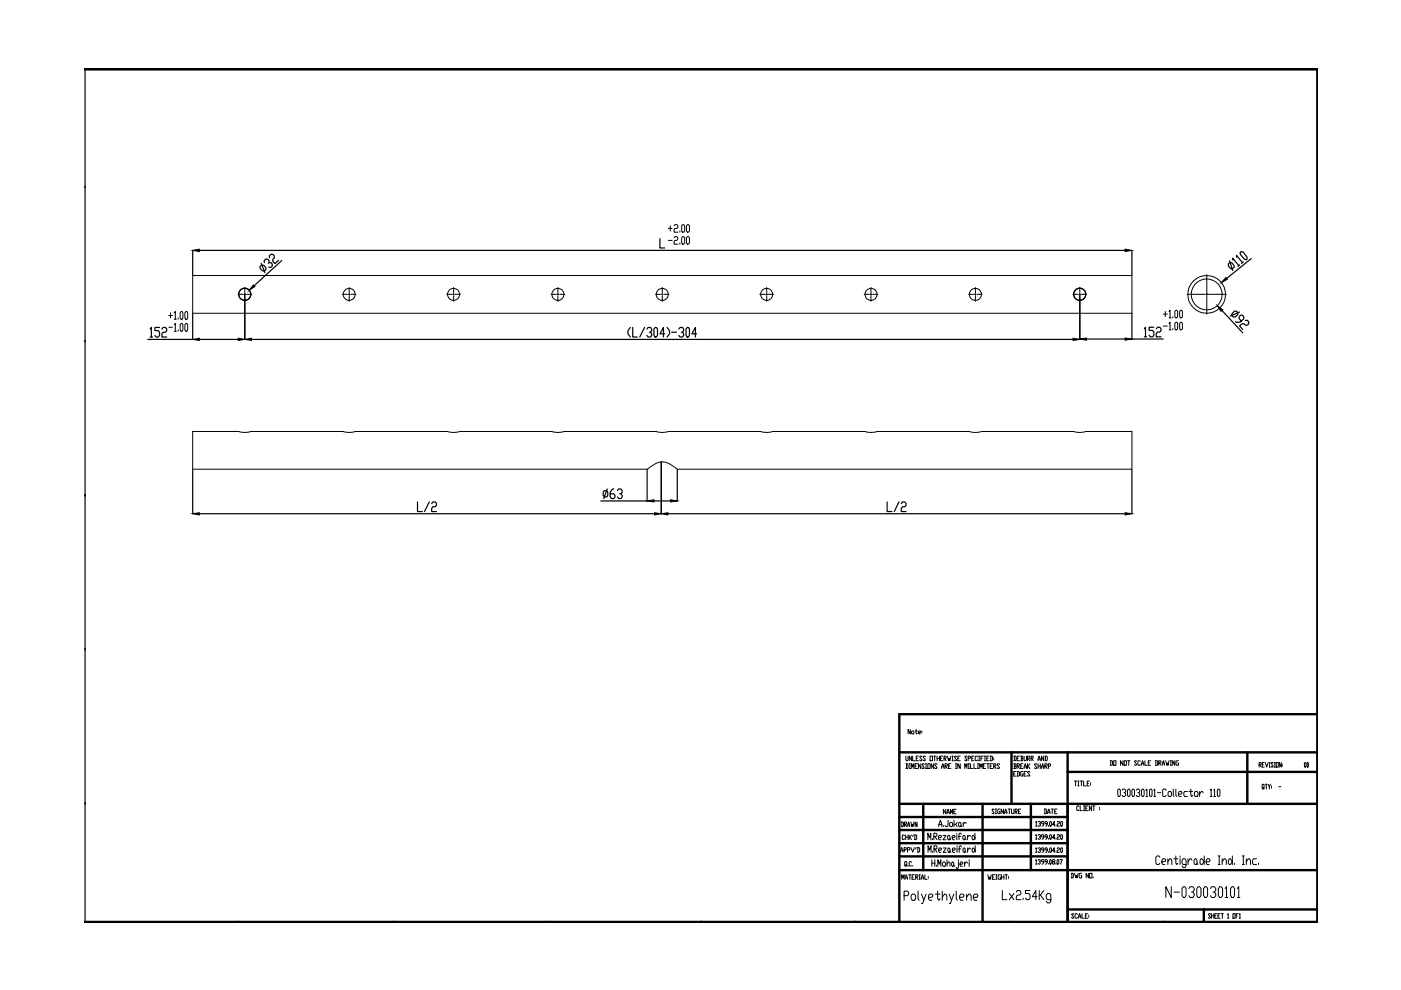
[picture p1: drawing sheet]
<svg xmlns="http://www.w3.org/2000/svg" width="297mm" height="210mm" viewBox="0 0 297 210" stroke-linecap="round" stroke-linejoin="round" font-family="sans-serif">
<!-- layer: 0 -->
<g fill="none" stroke="#000" stroke-width=".51">
<path d="M190.7 159.5h88.7M214.5 159.5v10.9M226.4 159.5v36.1M264.5 159.5v10.9M279.4 151.4h-88.7v44.1M190.7 170.4h88.7M190.7 178.8h35.7M190.7 176h35.7M190.7 173.2h35.7M195.7 170.4v14.1M208.3 170.4v25.1M218.6 170.4v14.1"/>
<path d="M226.4 163.7h53M190.7 184.5h88.7M190.7 181.6h35.7M226.4 192.8h53M255.2 192.8v2.8"/>
</g>
<path d="M18 14.6h261.4v181h-261.4" fill="none" stroke="#000" stroke-width=".72"/>
<g fill="#000">
<circle cx="50.7" cy="14.6" r=".17"/>
<circle cx="83.4" cy="14.6" r=".17"/>
<circle cx="116" cy="14.6" r=".17"/>
<circle cx="148.7" cy="14.6" r=".17"/>
<circle cx="181.4" cy="14.6" r=".17"/>
<circle cx="214.1" cy="14.6" r=".17"/>
<circle cx="246.8" cy="14.6" r=".17"/>
<circle cx="18" cy="39.8" r=".17"/>
<circle cx="279.4" cy="39.8" r=".17"/>
<circle cx="18" cy="72.4" r=".17"/>
<circle cx="279.4" cy="72.4" r=".17"/>
<circle cx="18" cy="105.1" r=".17"/>
<circle cx="279.4" cy="105.1" r=".17"/>
<circle cx="18" cy="137.8" r=".17"/>
<circle cx="279.4" cy="137.8" r=".17"/>
<circle cx="18" cy="170.4" r=".17"/>
<circle cx="279.4" cy="170.4" r=".17"/>
<circle cx="50.7" cy="195.6" r=".17"/>
<circle cx="83.4" cy="195.6" r=".17"/>
<circle cx="116" cy="195.6" r=".17"/>
<circle cx="148.7" cy="195.6" r=".17"/>
<circle cx="181.4" cy="195.6" r=".17"/>
<circle cx="214.1" cy="195.6" r=".17"/>
<circle cx="246.8" cy="195.6" r=".17"/>
</g>
<g fill="none" stroke="#000" stroke-width=".21">
<path d="M40.9 58.4h199.1v8h-199.1zM141.7 48.4h.8M141.7 51h.8M142.1 47.9v1.1M142.9 47.9l.2-.3h.4l.2 .3-.2 .5h-.4l-.2 .3v.5h.8M142.9 50.4l.2-.2h.4l.2 .2-.2 .6h-.4l-.2 .2v.6h.8M144.1 49v.2M144.1 51.5v.3M144.7 47.6h.2l.3 .3v1.1l-.3 .2h-.2l-.2-.2v-1.1zM144.7 50.2h.2l.3 .2v1.1l-.3 .3h-.2l-.2-.3v-1.1zM145.8 47.6h.2l.2 .3v1.1l-.2 .2h-.2l-.3-.2v-1.1zM145.8 50.2h.2l.2 .2v1.1l-.2 .3h-.2l-.3-.3v-1.1z"/>
<path d="M255.9 58.3v3.8M35.8 66.9h.8M35.8 69.4h.8M36.2 66.3v1.1M37 66.3l.2-.3v1.7M37 68.9l.2-.3v1.6M37 67.7h.4M37 70.2h.4M37.8 67.4v.3M37.8 69.9v.3M38.4 66h.2l.2 .3v1.1l-.2 .3h-.2l-.2-.3v-1.1zM38.4 68.6h.2l.2 .3v1l-.2 .3h-.2l-.2-.3v-1z"/>
<path d="M39.4 66h.2l.2 .3v1.1l-.2 .3h-.2l-.2-.3v-1.1zM39.4 68.6h.2l.2 .3v1l-.2 .3h-.2l-.2-.3v-1zM50.5 62.4h1.1M51.7 62.4h.4M51.9 61v1.1M51.9 62.2v.4M51.9 62.8v1.1M52.3 62.4h1.1M72.6 62.4h1.1M73.9 62.4h.3M74 61v1.1M74 62.2v.4"/>
<path d="M74 62.8v1.1M74.4 62.4h1.1M94.7 62.4h1.1M96 62.4h.4M96.2 61v1.1M96.2 62.2v.4M96.2 62.8v1.1M96.5 62.4h1.1M116.8 62.4h1.1M118.1 62.4h.4M118.3 61v1.1M118.3 62.2v.4"/>
<path d="M118.3 62.8v1.1M118.7 62.4h1.1M139 62.4h1M140.3 62.4h.3M140.4 61v1.1M140.4 62.2v.4M140.4 62.8v1.1M140.8 62.4h1.1M161.1 62.4h1.1M162.3 62.4h.4M162.6 61v1.1M162.6 62.2v.4"/>
<path d="M162.6 62.8v1.1M162.9 62.4h1.1M183.2 62.4h1.1M184.5 62.4h.4M184.7 61v1.1M184.7 62.2v.4M184.7 62.8v1.1M185 62.4h1.1M205.4 62.4h1M206.6 62.4h.4M206.8 61v1.1M206.8 62.2v.4"/>
<path d="M206.8 62.8v1.1M207.2 62.4h1M227.5 62.4h1.1M228.7 62.4h.4M228.9 61v1.1M228.9 62.2v.4M228.9 62.8v1.1M229.3 62.4h1.1M246.6 66.6h.9M246.6 69.1h.9M247.1 66v1.1M247.9 66l.2-.2v1.6"/>
<path d="M247.9 68.6l.2-.3v1.6M247.9 67.4h.4M247.9 69.9h.4M248.7 67.1v.3M248.7 69.7v.2M249.3 65.8h.2l.2 .2v1.1l-.2 .3h-.2l-.2-.3v-1.1zM249.3 68.3h.2l.2 .3v1.1l-.2 .2h-.2l-.2-.2v-1.1zM250.3 65.8h.2l.2 .2v1.1l-.2 .3h-.2l-.2-.3v-1.1zM250.3 68.3h.2l.2 .3v1.1l-.2 .2h-.2l-.2-.2v-1.1zM251.7 62.4h3.8M255.7 62.4h.3M255.9 62.2v.4"/>
<path d="M255.9 62.8v3.8M256.2 62.4h3.8M40.9 91.5h9.7a4.2 4.2 0 0 0 2.6 0h19.6a3.9 3.9 0 0 0 2.5 0h19.6a3.9 3.9 0 0 0 2.6 0h19.5a4.2 4.2 0 0 0 2.5 0h19.6a3.9 3.9 0 0 0 2.6 0h19.6a3.9 3.9 0 0 0 2.5 0h19.6a4.2 4.2 0 0 0 2.5 0h19.6a3.9 3.9 0 0 0 2.6 0h19.6a3.9 3.9 0 0 0 2.5 0h9.8v8h-96.4a7.1 7.1 0 0 0-3.2-1.6 7.8 7.8 0 0 0-3.2 1.6h-96.3zM193 154.6v1l-.5-1v1M193.4 155l.4 .2-.2 .4-.3-.2zM194 155h.5M194.2 154.6v.8l.2 .2 .1-.2M194.7 155.3h.4v-.3l-.4 .2 .2 .4h.2M195.5 155v.2M195.5 155.3v.1M191.1 174.3h.3l.2 .2v.6l-.2 .2h-.3M191.2 174.3v1"/>
<path d="M191.8 174.8h.3l.1-.2-.1-.3h-.3v1M191.8 177.2l-.2-.2h-.2l-.1 .2 .1 .8 .4-.2M191.9 174.8l.3 .5M192 177v1M192 177.5h.5M192.1 160.3l.1 1 .3-.2v-.8M192.1 161.9h.3l.1 .2v.7l-.1 .1h-.3M192.2 161.9v1M192.4 175.3l.3-1 .2 1M192.4 174.9h.5M192.5 177v1M192.7 177v1"/>
<path d="M192.8 161.9h.2M192.8 162.9h.2M192.9 177.5l.4 .5M192.9 161.9v1M193.1 174.3l.2 1 .2-.5v.5l.3-1M193.1 179.7l.4 1 .4-1M193.3 177l-.6 .5M193.3 160.3v1l-.5-1v1M193.3 162.9v-1l.2 .7 .3-.7v1M193.5 160.3v1h.5M193.6 177l-.1 .4M193.8 177h.4l.2 .2v.6l-.2 .2h-.4"/>
<path d="M194 177v1M194 162.4h.3M194.2 179.7l-.1 .3M194.3 160.8h.2M194.4 174.3v1l-.4-1v1M194.5 179.7h.4l.1 .2v.6l-.1 .2h-.4M194.5 161.9h-.5v1h.5M194.6 179.7v1M194.7 160.3h-.4v1h.4M195.2 161.9v1l-.5-1v1M195.5 160.5l-.1-.2-.4 .2 .5 .6-.1 .2-.4-.2M196 162.1l-.2-.2-.3 .2 .5 .7-.2 .1-.3-.1"/>
<path d="M196.2 160.5l-.1-.2-.4 .2 .5 .6-.1 .2-.4-.2M196.2 161.9h.3M196.2 162.9h.3M196.3 161.9v1M196.7 161.9h.5v1h-.5zM196.7 178.1v-1.4l.4 .9 .3-.9v1.4M197.2 160.3h.5v1h-.5zM197.7 177.8v.3M198 161.9v1l-.6-1v1M198 160.3h.4M198 177.3h.5l.2-.2-.2-.4h-.5v1.4M198.2 160.3v1"/>
<path d="M198.2 177.3l.5 .8M198.7 162.1l-.2-.2-.3 .2 .5 .7-.2 .1-.3-.1M198.7 160.8h.5M198.7 160.3v1M199 177.6h.5l.1-.3-.1-.2h-.4l-.1 .2v.5l.1 .3h.4M199.1 175.3v-.5l.3-.9 .3 1.4M199.1 174.8h.6M199.2 160.3v1M199.4 160.8h.2M199.6 162.9l.3-1 .3 1M199.6 162.6h.6M199.9 160.3h-.5v1h.5"/>
<path d="M199.9 177.1h.7l-.7 1h.7M200 179.8h.6l-.6 .9h.6M200 175v.3M200.2 160.8l.4-.1-.1-.4h-.3v1M200.3 160.8l.3 .5M200.4 162.4h.3l.2-.1-.2-.4h-.3v1M200.5 162.4l.4 .5M200.5 171.6v1l-.5-1v1M200.8 172.6l.2-1 .3 1M200.8 172.3h.5M200.9 160.3l.2 1 .2-.5 .1 .5 .2-1M201 173.9v1.1l-.2 .3h-.3l-.1-.3"/>
<path d="M201.1 177.1l.3 .2v.5l-.1 .3-.4-.3v-.5zM201.1 179.8l.3 .2v.5l-.1 .2-.3-.2v-.5zM201.1 162.4h.3M201.4 177.8l.1 .3M201.5 174.4h.3l.2 .2v.4l-.2 .3h-.3l-.2-.3zM201.5 172.6v-1l.3 .7 .2-.7v1M201.6 161.9h-.5v1h.5M201.8 161.3h.3M201.8 160.3h.3M201.9 177.6h.5l.1-.3-.1-.2h-.3l-.2 .2v.5l.2 .3h.3M202 160.3v1M202.2 172.1h.3"/>
<path d="M202.3 173.9v1.4M202.6 161.9h.2M202.6 162.9h.2M202.6 174.8l.3 .5M202.7 161.9v1M202.7 171.6h-.5v1h.5M202.8 160.5l-.1-.2-.3 .2 .4 .6-.1 .2-.3-.2M202.9 176.7v.2M202.9 177.1v1M202.9 179.3v.3M202.9 179.8v.9M202.9 174.4l-.3 .4h-.3"/>
<path d="M203.1 160.8h.2M203.2 177.3h.5M203.4 174.4l.4 .2v.4l-.2 .3-.4-.3v-.4zM203.6 160.3h-.5v1h.5M203.6 161.9v1l-.5-1v1M203.8 175l.1 .3M203.8 176.9l-.1-.2-.4 .2v1.2M203.8 179.6l-.1-.3-.3 .3v1.1M204.2 174.4v.9M204.3 177.1l.3 .2v.5l-.1 .3-.4-.3v-.5zM204.3 179.8l.3 .2-.1 .7-.3-.2v-.5zM204.6 162.9v-1l.2 .7 .2-.7v1"/>
<path d="M204.6 177.8l.2 .3M204.9 174.6l-.3-.2-.4 .4M205 160.5l-.1-.2-.3 .2 .4 .6-.1 .2-.3-.2M205.1 177.1v1M205.1 179.8v.9M205.3 160.8l.5-.1-.1-.4h-.4v1M205.3 161.9h.2M205.3 162.9h.2M205.4 161.9v1M205.7 177.3l-.3-.2-.3 .5M205.8 161.9v1h.4M206 160.8h.2"/>
<path d="M206.2 177.1h.2l.3 .5-.3 .5-.3-.3v-.5zM206.3 179.8l.5 .5-.4 .4-.3-.2v-.5zM206.5 160.3h-.5v1h.5M206.5 161.9v1h.5M206.7 176.7v1.4M206.8 179.3v1.4M207.3 160.5l-.2-.2-.3 .2 .1 .8 .4-.2M207.3 161.9h.2M207.3 162.9h.2M207.3 161.9v1M207.5 161.3h.2M207.5 160.3h.2"/>
<path d="M207.6 160.3v1M207.7 162.9v-1l.3 .7 .2-.7v1M208 160.8h.2M208.5 160.3h-.5v1M208.5 162.4h.2M208.7 161.3h.3M208.7 160.3h.3M208.8 160.3v1M209 161.9h-.5v1h.5M209.2 160.8h.3M209.2 161.9h.5M209.5 161.9v1"/>
<path d="M209.7 160.3h-.5v1h.5M209.9 160.3h.4l.1 .2v.6l-.1 .2h-.4M209.9 162.4h.3M210.1 160.3v1M210.4 161.9h-.5v1h.5M210.7 162.4h.3l.2-.1-.2-.4h-.3v1M210.7 160.7v.1M210.7 161v.1M210.8 171.7l-.1-.2-.4 .2 .5 .7-.1 .1-.4-.1M210.8 162.4l.4 .5M211 172.5h.3M211 171.5h.3"/>
<path d="M211.2 171.5v1M211.9 162.1l-.1-.2-.4 .2 .5 .7-.1 .1-.4-.1M212 171.5h-.3l-.2 .2 .2 .8h.3v-.5h-.1M212.8 171.5v1l-.5-1v1M213 172.5l.2-1 .3 1M213 172.2h.5M213.7 171.5h.5M214 171.5v1M214.5 171.5v.9l.1 .1 .4-.1v-.9M214.9 160.3h.4l.1 .2v.6l-.1 .2h-.4M214.9 161.9h.4l.1 .2-.1 .3M214.9 164.1h.3"/>
<path d="M215.1 162.4h.2l.1 .4-.1 .1h-.4M215.1 160.3v1M215.1 161.9v1M215.2 172h.4l.1-.1-.1-.4h-.4v1M215.3 172l.4 .5M215.4 163.6h-.5v.9h.5M215.6 162.4h.4l.2-.1-.2-.4h-.4v1M215.6 163.6h.4l.2 .1v.7l-.2 .1h-.4M215.6 160.8h.3M215.8 162.4l.4 .5M215.8 163.6v.9M215.9 172h.3"/>
<path d="M216.2 160.3h-.6v1h.6M216.4 160.3h.3l.2 .2-.2 .3M216.4 171.5h-.5v1h.5M216.4 162.4h.2M216.5 160.8h.2l.2 .3-.2 .2h-.3M216.5 160.3v1M216.9 161.9h-.5v1h.5M216.9 163.6h-.4l-.1 .1 .1 .8h.4v-.4h-.2M217.1 160.3l.2 1 .3-.2v-.8M217.1 162.9l.3-1 .2 1M217.1 162.6h.5M217.1 164.1h.3"/>
<path d="M217.6 163.6h-.5v.9h.5M217.8 160.8l.6-.1-.2-.4h-.4v1M217.8 161.9v1M218 160.8l.4 .5M218 162.4l.4 .5M218.4 161.9l-.6 .5M218.4 163.7l-.4-.1-.2 .1 .6 .7-.2 .1-.4-.1M218.6 160.8l.5-.1-.2-.4h-.3v1M218.7 160.8l.4 .5M219.6 174.3l.1-.1v1M219.6 177.1l.1-.1v.9M219.6 179.9l.1-.2v1"/>
<path d="M219.6 175.2h.2M219.6 177.9h.2M219.8 162.1l-.1-.2-.4 .2 .5 .7-.1 .1-.4-.1M220.1 161.3l.2-1 .3 1M220.1 174.3l.4-.1 .1 .3-.3 .2M220.1 177.1l.4-.1 .1 .3-.3 .2M220.1 179.9l.4-.2 .1 .3-.3 .2M220.1 162.4h.5M220.1 161h.5M220.1 161.9v1M220.5 174.7l.1 .1-.1 .4-.4-.2M220.5 177.5l.1 .1-.1 .3-.4-.1"/>
<path d="M220.6 161.9v1M220.8 162.9l.3-1 .2 1M220.8 162.6h.5M221.3 160.3v1l-.5-1v1M221.3 174.7h-.4l-.1-.2 .1-.3 .4 .1v.5l-.4 .4M221.3 177.5h-.4l-.1-.2 .1-.3 .4 .1v.5l-.4 .3M221.4 171.5h.4l.1 .2v.7l-.5 .1M221.5 160.3h.4l.1 .2v.6l-.1 .2h-.4M221.5 162.4h.4l.1-.1-.1-.4h-.4v1M221.5 171.5v1M221.7 160.3v1M221.7 162.4l.3 .5"/>
<path d="M222 174.7h-.3l-.1-.2 .1-.3 .3 .1v.5l-.3 .4M222 177.5h-.3l-.1-.2 .1-.3 .3 .1v.5l-.3 .3M222.1 172.5l.3-1 .2 1M222.1 172.2h.5M222.3 162.4h.3l.2-.1-.2-.4h-.3v1M222.3 175v.2M222.3 177.8v.1M222.7 174.2l.2 .1-.1 .9-.3-.2zM222.7 177l.2 .1-.1 .8-.3-.1zM222.7 179.7l.2 .2-.1 .8-.3-.1zM222.9 171.5h.5M223.1 171.5v1"/>
<path d="M223.6 172h.3M223.6 174.8h-.5l.4-.6v1M223.6 177.6h-.5l.4-.6v.9M223.9 175v.2M223.9 177.8v.1M224.1 171.5h-.5v1h.5M224.2 174.3v-.1l.4 .1-.1 .4h-.3v.1v.4h.4M224.2 177.1v-.1l.4 .1-.1 .4h-.3v.1v.3h.4M224.2 179.9v-.2l.4 .2-.1 .3h-.3v.2v.3h.4M225 174.2l.3 .1-.2 .9-.2-.2zM225 177l.3 .1-.2 .8-.2-.1zM225 179.7l.3 .2-.2 .8-.2-.1z"/>
<path d="M227.8 165.6h.5M228 165.6v1M228.5 165.6h.3M228.5 166.6h.3M228.6 165.6v1M228.8 171l-.2-.1-.3 .1v.7l.1 .2 .4-.2M229 170.9v1h.5M229 165.6h.5M229.3 165.6v1M229.7 165.6v1h.6M229.7 170.9h.3M229.7 171.9h.3"/>
<path d="M229.9 170.9v1M230.2 171.4h.3M230.5 166.1h.3M230.7 170.9h-.5v1h.5M231 165.6h-.5v1h.5M231.2 165.9v.2M231.2 166.3v.2M231.4 170.9v1l-.4-1v1M231.7 170.9h.5M231.9 170.9v1M233.1 171.2v.2M233.1 171.5v.2"/>
<path d="M235.4 161.3l.5 .1v.7l-.1 .2h-.4M235.5 161.3v1M236.1 161.3h.5v1h-.5zM237.2 167.3h.2l.1 .3v1l-.1 .3h-.2l-.2-.3v-1zM237.9 167.6l.2-.3h.4l.2 .3v.2l-.4 .3M238.1 161.3v1l-.5-1v1M238.3 161.3h.5v1h-.5zM238.5 168.1l.2 .3-.2 .5h-.4l-.2-.3M239.1 161.3h.5M239.2 167.3l.4 .3v1l-.2 .3-.3-.3v-1zM239.3 161.3v1M240.2 167.3l.3 .3v1l-.2 .3-.3-.3v-1z"/>
<path d="M240.9 167.6l.2-.3h.4l.1 .5-.1 .3h-.2M241 161.4l-.1-.1-.4 .1 .5 .7-.1 .2-.4-.2M241.5 168.1l.1 .3-.1 .5h-.4l-.2-.3M241.8 161.4l-.2-.1-.3 .1 .1 .9 .4-.2M242 162.3l.2-1 .3 1M242 161.9h.5M242.2 167.3l.4 .3v1l-.2 .3-.4-.3v-1zM242.7 161.3v1h.5M243 167.6l.2-.3v1.6M243 168.9h.3M243.5 161.8h.2M243.9 167.3h.2l.2 .3v1l-.2 .3h-.2l-.2-.3v-1z"/>
<path d="M244 161.3h-.5v1h.5M244.6 167.6l.2-.3v1.6M244.6 168.9h.4M244.9 161.3l.5 .1v.7l-.1 .2h-.4M245.1 161.3v1M245.4 168.1h.7M245.7 161.8h.3l.2-.4-.5-.1v1M245.8 161.8l.4 .5M246.4 162.3l.3-1 .2 1M246.4 161.9h.5M247.1 161.3l.3 1 .1-.5 .2 .5 .2-1M247.3 167.6l-.2-.3h-.4l-.2 .3v1l.2 .3h.4l.2-.3"/>
<path d="M247.8 167.8h.4l.2 .3v.5l-.2 .3h-.4l-.1-.3v-.5zM248.1 161.3h.3M248.1 162.3h.3M248.2 161.3v1M248.8 167.3v1.3l.1 .3M249.1 161.3v1l-.5-1v1M249.3 167.3v1.3l.2 .3M249.9 161.3l-.6 .1 .2 .9h.4v-.5h-.2M249.9 168.4h.5l.2-.3-.2-.3h-.3l-.2 .3v.5l.2 .3h.3M251.8 167.8h-.6l-.2 .3v.5l.2 .3h.6M252.1 167.8h.8M252.5 167.3v1.3l.2 .3 .2-.3"/>
<path d="M253.4 167.8h.4l.2 .3v.5l-.2 .3h-.4l-.2-.3v-.5zM254.3 167.8v1.1M255.1 168.1l-.2-.3h-.2l-.4 .6M256.6 167.6l.2-.3v1.6M256.6 168.9h.4M257.3 167.6l.2-.3v1.6M257.3 168.9h.4M258.3 167.3l.4 .3v1l-.3 .3-.3-.3v-1zM267 162.1l.4-.1-.1-.3h-.3v.9M267.1 162.1l.3 .5M267.6 162.1h.2M267.8 167l.1 .1-.2 .2-.1-.8 .1-.2h.2l.1 1"/>
<path d="M268.1 161.7h-.5v.9h.5M268.2 166.3h.5M268.3 161.7l.3 .9 .3-.9M268.5 166.3v1M268.9 166.3l.2 1M269.1 162.6h.2M269.1 161.7h.2M269.2 161.7v.9M269.4 166.3l-.3 .5M269.6 166.6v.2M269.6 167v.1M270 161.8l-.1-.1h-.3l-.1 .1 .5 .7-.1 .1h-.3l-.1-.1"/>
<path d="M270.2 162.6h.2M270.2 161.7h.2M270.3 161.7v.9M270.6 161.7h.4v.9h-.4zM271.1 166.8h.5M271.7 161.7v.9l-.5-.9v.9M271.9 162v.1M271.9 162.3v.2M276.7 161.7l.2 .1-.1 .8-.2-.1zM277.2 161.7l.2 .1-.1 .8-.2-.1zM190.9 180.7l.3-1 .2 1M190.9 180.4h.5"/>
<path d="M191.2 186.4v-.9l.2 .6 .3-.6v.9M191.7 180.2h.3l.2-.2-.2-.3h-.3v1M191.7 189.9h.7l.3-.3-.3-.7h-.7v2M191.9 186.4l.3-.9 .2 .9M191.9 186.1h.5M192 183.3l.2 .2-.3 .1v-.9l.4 .1-.1 .7 .1 .1M192.4 180.2h.4l.1-.2-.1-.3h-.4v1M192.5 183.5v.1M192.7 185.5h.4M192.9 185.5v.9M193.3 182.8l-.2-.1-.3 .1v.7l.1 .1 .4-.1M193.4 186h.2"/>
<path d="M193.4 189.6h.5l.2 .3v.6l-.2 .4h-.5l-.2-.4v-.6zM193.5 183.5v.1M193.9 185.5h-.5v.9h.5M194.1 186h.4l.1-.2-.1-.3h-.4v.9M194.2 186l.4 .4M194.6 188.9v1.6l.3 .4M194.9 185.5h.2M194.9 186.4h.2M195 185.5v.9M195.3 186.4l.3-.9 .2 .9M195.3 186.1h.5M195.4 189.6l.5 1.3"/>
<path d="M196.1 185.5v.9h.5M196.3 189.6l-.7 2h-.2M196.8 180.7v-1.4l.3 1 .3-1v1.4M196.8 185.8v.2M196.8 186.1v.2M196.9 190.2h.7l.2-.3-.2-.3h-.5l-.2 .3v.6l.2 .4h.5M197.6 182.3v1.4M197.6 183h.6M197.7 180.5v.2M198 180h.5l.2-.2-.2-.5h-.5v1.4M198.2 182.3v1.4M198.2 180l.5 .7"/>
<path d="M198.3 189.6h1M198.5 183.4v.3M198.8 188.9v1.6l.3 .4 .2-.4M198.8 183.7v-1.4l.4 .9 .3-.9v1.4M199 180.3h.5l.1-.3-.1-.2h-.3l-.2 .2v.5l.2 .2h.3M199.8 190.2l.5-.6h.2l.2 .3v1M199.8 188.9v2M200 182.8h.3l.1 .2-.1 .7h-.3l-.2-.3zM200.8 183.2l.5-.4 .1 .2v.7M200.8 182.3v1.4M201.3 189.6l.4 1.3M201.4 180.5l.2 .2"/>
<path d="M201.9 180.3h.5l.2-.3-.2-.2h-.3l-.2 .2 .2 .7h.3M201.9 182.8l.3 .2-.1 .7-.3-.3zM202.2 189.6l-.7 2h-.2M202.2 183.4l.2 .3M202.7 188.9v1.6l.2 .4M203.2 182.8v1.1l-.2 .3-.3-.3M203.2 180h.5M203.2 182.3v.2M203.5 190.2h.7l.2-.3-.2-.3h-.5l-.2 .3v.6l.2 .4h.5M203.5 183.2h.5l.2-.2-.2-.2h-.3l-.2 .2 .2 .7h.3M204.5 182.8v.9M204.6 180.5l.2 .2"/>
<path d="M204.9 190.2l.5-.6h.3l.2 .3v1M204.9 189.6v1.3M205.1 183l-.3-.2-.3 .4M205.5 182.3v.2M205.5 182.8v.9M205.8 180l-.3-.2-.4 .5M206.4 190.2h.7l.2-.3-.2-.3h-.5l-.2 .3v.6l.2 .4h.5M209.4 185.5l.3 .9 .1-.4 .1 .4 .2-.9M210.4 186h.3M210.9 185.5h-.5v.9h.5M211.2 185.5h.2M211.2 186.4h.2"/>
<path d="M211.2 185.5v.9M212.1 185.5h-.3l-.2 .1 .2 .8h.3v-.4h-.1M212.3 186h.6M212.3 185.5v.9M212.5 188.8v2h1M212.9 185.5v.9M213.1 185.5h.5M213.4 185.5v.9M213.8 185.8v.2M213.8 186.1v.2M214 189.4l1 1.4M215 189.4l-1 1.4"/>
<path d="M215.5 189.1l.2-.3h.5l.3 .3v.3l-.3 .4h-.5l-.2 .3v.7h1M216.9 190.4v.4M218.4 188.8h-1v.6h.7l.3 .4v.6l-.3 .4h-.4l-.3-.4M219.6 182.4l.1-.2v1M219.6 180.7h.2M219.6 183.2h.2M219.9 190.1h-1l.7-1.3v2M220.1 182.4l.3-.2 .2 .4-.3 .1M220.3 188.8v2M220.4 182.7l.2 .2-.2 .3-.3-.2M220.5 180.2l.1 .2-.1 .3-.4-.1M220.6 189.8l.7 1"/>
<path d="M221.3 188.8l-.7 1h-.3M221.3 180.2h-.4l-.1-.2 .1-.3 .4 .2v.5l-.4 .3M221.3 182.7l-.5-.1 .1-.4 .4 .2v.5l-.4 .3M222 180.2h-.3l-.1-.2 .1-.3 .3 .2v.5l-.3 .3M222 182.7h-.3v-.5l.3 .2v.5l-.3 .3M222.3 180.6v.1M222.3 183v.2M222.7 182.2l.2 .2-.1 .8-.3-.2zM222.8 190.8h-.7l-.3-.4v-.6l.3-.4h.4l.3 .4v1.3l-.3 .3h-.4l-.3-.3M223.3 182.7l-.2-.3 .4-.2 .1 .4-.5 .3 .2 .3 .3-.2-.1-.3M223.6 180.4h-.5l.4-.7v1M223.9 180.6v.1"/>
<path d="M223.9 183v.2M224.2 182.2l.3 .2-.1 .8-.3-.2zM224.7 182.2h.5l-.3 1M227.1 185.2h.4l.1 .1v.7l-.1 .1h-.4M227.2 185.2v.9M227.7 193.9l-.2-.2-.3 .2 .5 .6-.2 .2-.3-.2M227.8 185.2l.3 .9 .1-.5 .1 .5 .3-.9M228.4 193.9l-.1-.2-.4 .2 .1 .8 .4-.2M228.6 194.7l.3-1 .3 1M228.6 194.4h.6M229.3 185.2h-.4l-.1 .1 .1 .8h.4v-.5h-.1M229.4 193.7v1h.5"/>
<path d="M230.1 194.2h.3M230.6 193.7h-.5v1h.5M230.8 185.2v.9l-.5-.9v.9M230.8 194v.2M230.8 194.4v.1M231 185.2h.5v.9h-.5zM231.8 186v.1M245.9 181.8l-.2-.3h-.4l-.2 .3v1.2l.2 .3h.4l.2-.3M246.3 182.7h.7l.2-.3-.2-.3h-.5l-.2 .3v.6l.2 .3h.5M247.6 182.7l.4-.6h.2l.3 .3v.9M247.6 182.1v1.2M248.3 188v2.3l-1.1-2.3v2.3"/>
<path d="M248.9 182.1h.8M248.9 189.1h1.2M249.3 181.5v1.5l.2 .3 .2-.3M250.2 181.5v.3M250.2 182.1v1.2M250.9 188h.3l.3 .4v1.5l-.3 .4h-.3l-.3-.4v-1.5zM251.5 183.3h-.7l-.2-.3v-.6l.2-.3h.4l.3 .3v1.2l-.3 .3h-.4l-.2-.3M251.9 182.1v1.2M252.1 188.4l.2-.4h.6l.3 .4v.4l-.3 .3h-.3M252.7 182.4l-.2-.3h-.2l-.4 .6M252.9 189.1l.3 .4v.4l-.3 .4h-.6l-.2-.4M253.4 182.1h.2l.2 .3v.6l-.2 .3h-.2l-.2-.3v-.6z"/>
<path d="M253.8 183l.2 .3M254 188h.3l.3 .4v1.5l-.3 .4h-.3l-.3-.4v-1.5zM254.6 182.1h.2l.5 .6-.5 .6h-.2l-.2-.3v-.6zM255.3 181.5v1.8M255.5 188h.3l.2 .4v1.5l-.2 .4h-.3l-.3-.4v-1.5zM255.7 182.7h.7l.2-.3-.2-.3h-.5l-.2 .3v.6l.2 .3h.5M256.6 188.4l.3-.4h.6l.3 .4v.4l-.3 .3h-.3M256.7 193.9l-.2-.2-.3 .2 .5 .6-.2 .2-.3-.2M256.9 194.2h.4M256.9 193.7v1M257.3 193.7v1M257.5 189.1l.3 .4v.4l-.3 .4h-.6l-.3-.4"/>
<path d="M257.6 194.2h.2M258 193.7h-.4v1h.4M258.2 194.2h.3M258.3 181.5h.4M258.3 183.3h.4M258.5 181.5v1.8M258.6 188h.3l.3 .4v1.5l-.3 .4h-.3l-.3-.4v-1.5zM258.7 193.7h-.5v1h.5M258.9 193.7h.5M259.1 182.7l.4-.6h.3l.2 .3v.9M259.1 182.1v1.2M259.2 193.7v1"/>
<path d="M259.8 188.4l.3-.4v2.3M259.8 190.3h.6M260.3 193.9l.1-.2v1M260.3 194.7h.2M260.6 182.1h.3l.4 .6-.4 .6h-.3l-.2-.3v-.6zM261.2 188h.3l.2 .4v1.5l-.2 .4h-.3l-.3-.4v-1.5zM261.3 181.5v1.8M261.4 193.7h.5v1h-.5zM261.7 183v.3M262.1 194.2h.2M262.3 188.4l.3-.4v2.3M262.3 190.3h.6"/>
<path d="M262.6 193.7h-.5v1M262.8 193.9l.1-.2v1M262.8 194.7h.2M263.4 181.5h.4M263.4 183.3h.4M263.6 181.5v1.8M264.2 182.7l.5-.6h.2l.2 .3v.9M264.2 182.1v1.2M266.4 182.1h-.6l-.2 .3v.6l.2 .3h.6M266.8 183v.3"/>
<circle cx="51.9" cy="62.4" r="1.27"/>
<circle cx="74" cy="62.4" r="1.27"/>
<circle cx="96.2" cy="62.4" r="1.27"/>
<circle cx="118.3" cy="62.4" r="1.27"/>
<circle cx="140.4" cy="62.4" r="1.27"/>
<circle cx="162.6" cy="62.4" r="1.27"/>
<circle cx="184.7" cy="62.4" r="1.25"/>
<circle cx="206.8" cy="62.4" r="1.27"/>
<circle cx="228.9" cy="62.4" r="1.27"/>
<circle cx="255.8" cy="62.4" r="4"/>
<circle cx="255.8" cy="62.4" r="3.3"/>
</g>
<g fill="none" stroke="#000" stroke-width=".25">
<path d="M18 14.6v181M40.9 53.1v5.2M42.2 53.1h196.3M55.1 56.5l.4-.3 .4 .1 .4 .4 .1 .5-.4 .3-.4-.1-.4-.5zM55.4 55.8l.8 2M56 55.7v-.5l.4-.3 .4 .1 .2 .2 .1 .5-.2 .1M57.1 55.7h.4l.2 .3v.4l-.3 .3-.4-.1M57.2 54.7l-.1-.5 .4-.3 .4 .1 .2 .2 .1 .5-.4 .3v.4l.5 .5 .8-.7M59.7 55.2l-5.8 5.4M139.9 50.6v2h1M240 53.1v5.2M260.4 56l.4-.4 .4 .2 .4 .5 .1 .4-.5 .3-.3-.1-.5-.5z"/>
<path d="M260.7 55.3l.7 2.1M261.4 55.2v-.5l1.2 1.6M262.2 54.5v-.4l1.2 1.6M262.8 56.2l-.3 .3M262.9 53.5l.2-.2 .5 .1 .8 1.1v.4l-.2 .2-.4-.2-.8-1zM263.6 55.5l-.4 .3M265.3 54.8l-5.2 4.2M31.8 69.8l.3-.4v2.1M31.8 71.5h.5M33.8 69.4h-.9v.7h.7l.2 .3v.7l-.2 .4h-.5l-.2-.4M34.3 69.8l.3-.4h.5l.2 .4v.3l-.2 .3h-.5l-.3 .4v.7h1M40.9 66.5v5.5h-9.6"/>
<path d="M42.2 72h8.3M51.8 62.4h.2M51.9 62.3v9.7M53.3 72h174.2M133.6 69.4l-.5 .7v.7l.5 .7M134.2 69.4v2.1h.9M136.7 69.4l-1.1 2.1M137.2 69.8l.2-.4h.5l.3 .4v.3l-.3 .3h-.2M137.9 70.4l.3 .4v.3l-.3 .4h-.5l-.2-.4M138.9 69.4h.2l.3 .4v1.3l-.3 .4h-.2l-.3-.4v-1.3zM140.9 70.8h-1l.8-1.4v2.1M141.4 69.4l.5 .7v.7l-.5 .7"/>
<path d="M142.4 70.4h1M143.9 69.8l.3-.4h.5l.2 .4v.3l-.2 .3h-.3M144.7 70.4l.2 .4v.3l-.2 .4h-.5l-.3-.4M145.7 69.4h.3l.2 .4v1.3l-.2 .4h-.3l-.2-.4v-1.3zM147.7 70.8h-1l.7-1.4v2.1M228.9 62.5v9.5M230.3 71.9h8.2M240 66.5v5.4h6.6M242.6 69.7l.3-.3v2M242.6 71.4h.5M244.6 69.4h-1v.7h.8l.2 .3v.7l-.2 .3h-.5l-.3-.3M245.2 69.7l.2-.3h.5l.3 .3v.4l-.3 .3h-.5l-.2 .3v.7h1"/>
<path d="M255.8 62.4h.1M255.9 62.3v.2M259.1 65.8l4.4 4.8M261.7 66h.4l.4 .3-.1 .4-.5 .5h-.4l-.3-.4v-.3zM262.8 66.2l-2 .8M263.2 68.1l-.5-.6 .1-.4 .2-.3h.4l.3 .4v.4l-.8 .7-.8 .1-.1-.2M264 67.9h.5l.3 .4-.1 .4-.6 .3-.4-.4-.4 .1-.5 .4 .7 .8M40.9 99.6v9.3M137.2 99.6v6.6h-9.8M140.2 98v10.9M143.6 99.6v6.6M240 99.6v9.3"/>
<path d="M42.2 108.9h96.6M88.5 106.4v2.1h1M91 106.4l-1 2.1M91.5 106.8l.3-.4h.5l.2 .4v.3l-.2 .3h-.5l-.3 .4v.7h1M128.1 104h.6l.2 .4v.6l-.2 .4h-.6l-.2-.4v-.6zM128.7 103.7l-.7 2M130.1 103.7h-.2l-.5 .7v1l.2 .3h.5l.3-.3v-.4l-.3-.3h-.7M130.9 104l.2-.3h.6l.2 .3v.4l-.2 .3h-.3M131.7 104.7l.2 .3v.4l-.2 .3h-.6l-.2-.3M138.6 106.2h3.6M141.6 108.9h96.9M188.1 106.4v2.1h1"/>
<path d="M190.6 106.4l-1 2.1M191.1 106.8l.2-.4h.6l.2 .4v.3l-.2 .3h-.6l-.2 .4v.7h1"/>
<circle cx="51.9" cy="62.4" r="1.29"/>
<circle cx="228.9" cy="62.4" r="1.29"/>
</g>
<g fill="#000" stroke="#000" stroke-width=".21">
<path d="M40.9 53.1l1.3-.3v.5zM238.5 52.8l1.5 .3-1.5 .2zM259.9 58.8l.3 .4-1.2 .7zM40.9 72l1.3-.3v.5zM50.5 71.7l1.4 .3-1.4 .2zM51.9 72l1.4-.3v.5zM53.7 60.4l.4 .3-1.3 .9zM227.5 71.7l1.4 .3-1.4 .2zM228.9 71.9l1.4-.2v.4zM238.5 71.7l1.5 .2-1.5 .2zM258.1 64.8l1.1 .9-.3 .3zM40.9 108.9l1.3-.2v.5z"/>
<path d="M137.2 106.2l1.4-.2v.4zM138.8 108.7l1.4 .2-1.4 .3zM140.2 108.9l1.4-.2v.5zM142.2 106l1.4 .2-1.4 .2zM238.5 108.7l1.5 .2-1.5 .3z"/>
</g>
</svg>
